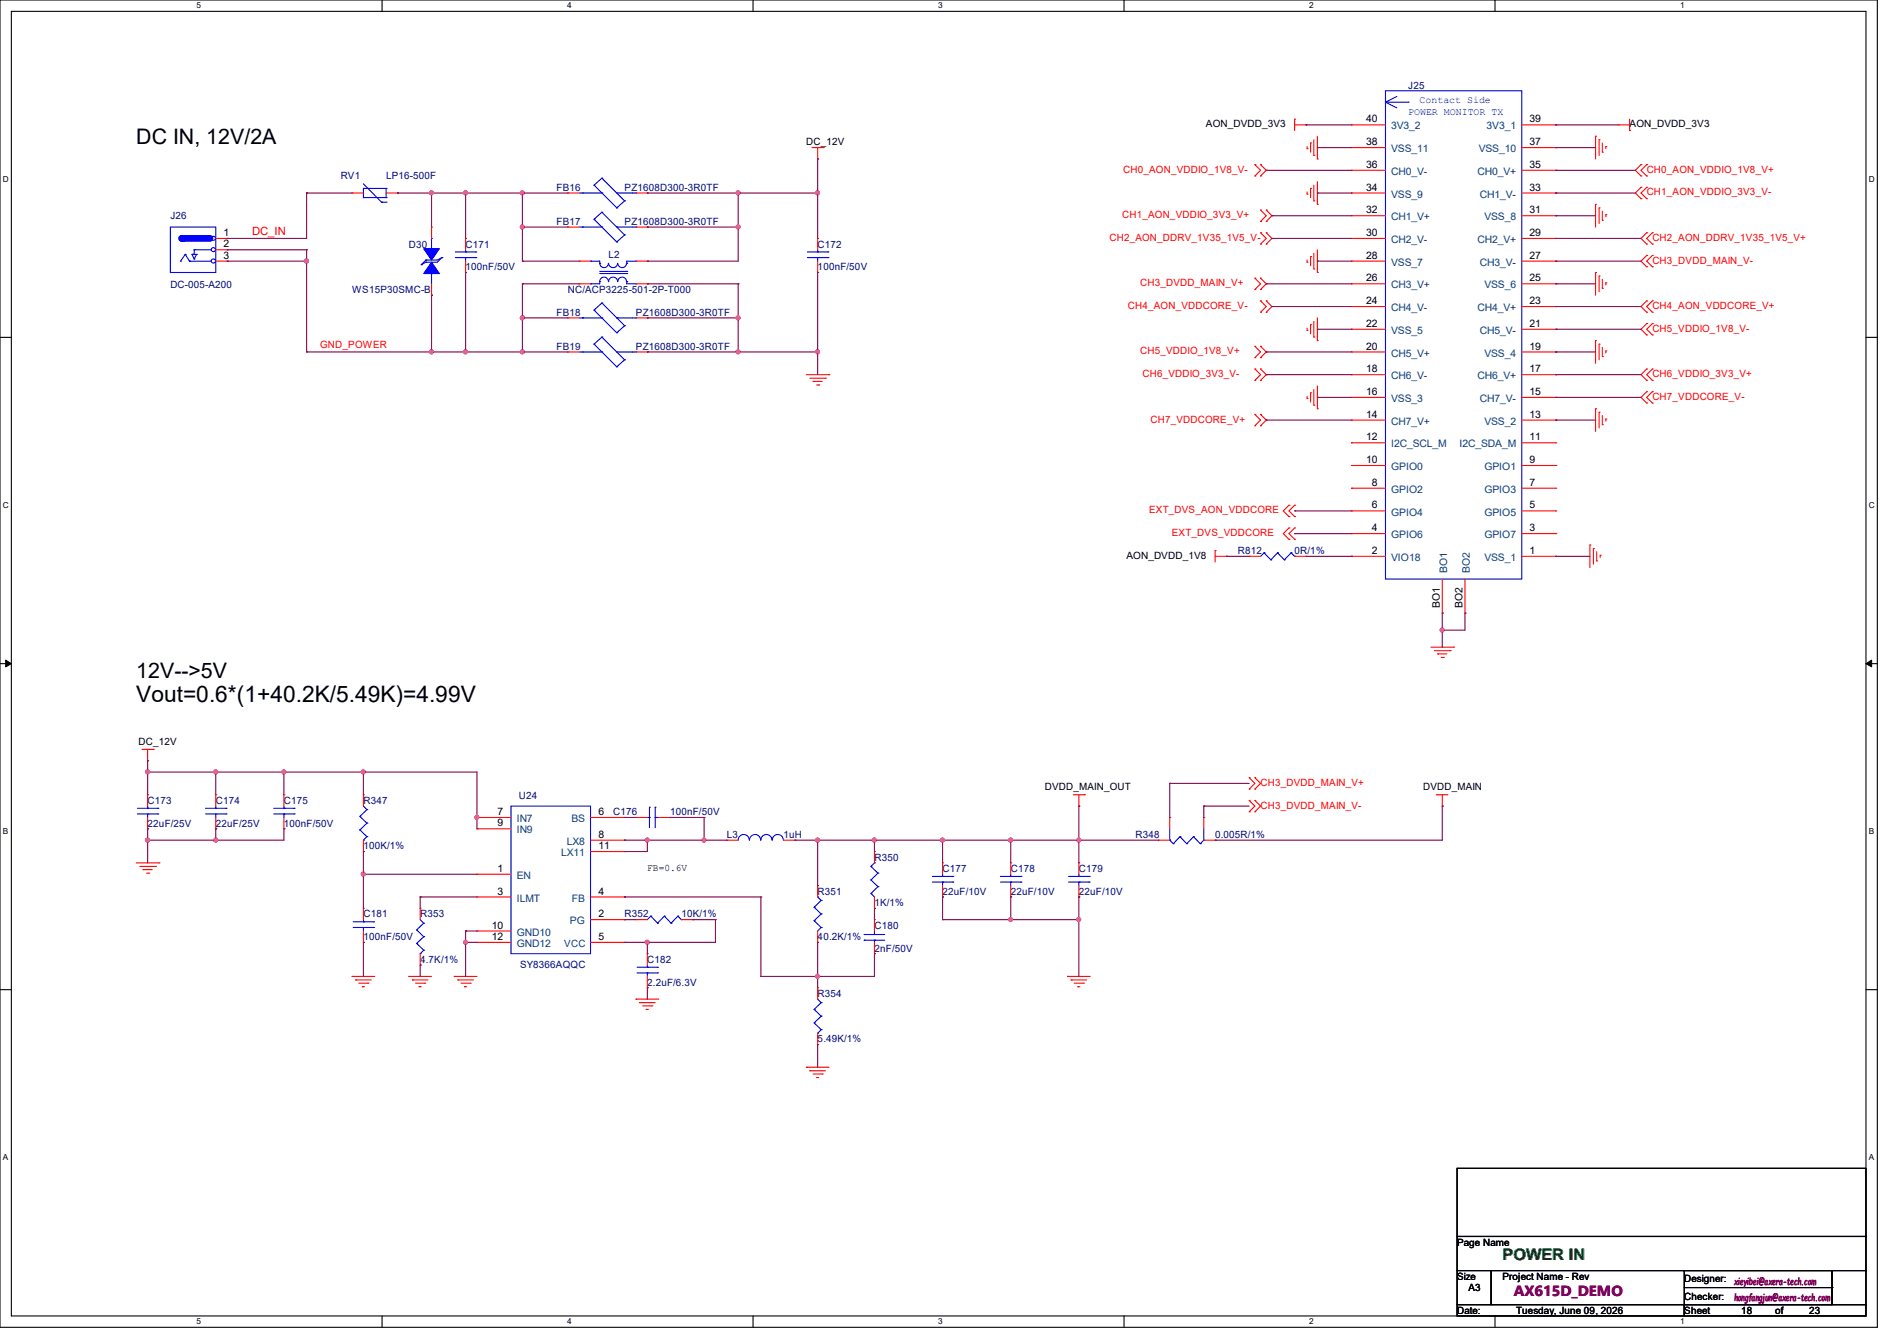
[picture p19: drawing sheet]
<svg xmlns="http://www.w3.org/2000/svg" width="297mm" height="210mm" viewBox="0 0 297 210" stroke-linecap="round" stroke-linejoin="round" font-family="sans-serif">
<defs><g id="words">
<text font-size="3.6" x="21.3" y="109.9">Vout=0.6*(1+40.2K/5.49K)=4.99V</text>
<g font-size="3.3">
<text x="21.3" y="22.6">DC IN, 12V/2A</text>
<text x="21.3" y="106.1">12V--&gt;5V</text>
</g>
<g font-size="2.5" fill="#008000">
<text x="235.2" y="197.3">POWER IIIN</text>
<text x="235.2" y="197.3">POWER N</text>
</g>
<text font-size="2.3" fill="#800080" x="237" y="203">AX615D_DEMO</text>
<text font-size="1.8" fill="#f00" x="39.5" y="36.8">DC_IN</text>
<g font-size="1.6" fill="#00f">
<text x="220.5" y="17.9">POWER MONITOR TX</text>
<text x="222.2" y="16.2">Contact Side</text>
</g>
<g font-size="1.6" fill="#000080">
<text x="220.5" y="13.9">J25</text>
<text x="53.3" y="28.1">RV1</text>
<text x="60.5" y="28.1">LP16-500F</text>
<text x="87.1" y="29.9">FB16</text>
<text x="97.8" y="29.9">PZ1608D300-3R0TF</text>
<text x="26.7" y="34.3">J26</text>
<text x="87.1" y="35.2">FB17</text>
<text x="97.8" y="35.2">PZ1608D300-3R0TF</text>
<text x="64" y="38.8">D30</text>
<text x="72.9" y="38.8">C171</text>
<text x="95.3" y="40.4">L2</text>
<text x="128" y="38.8">C172</text>
<text x="26.7" y="45.2">DC-005-A200</text>
<text x="55.1" y="45.9">WS15P30SMC-B</text>
<text x="72.9" y="42.3">100nF/50V</text>
<text x="88.9" y="45.9">NC/ACP3225-501-2P-T000</text>
<text x="128" y="42.3">100nF/50V</text>
<text x="87.1" y="49.4">FB18</text>
<text x="99.6" y="49.4">PZ1608D300-3R0TF</text>
<text x="87.1" y="54.8">FB19</text>
<text x="99.6" y="54.8">PZ1608D300-3R0TF</text>
<text x="193.8" y="86.8">R812</text>
<text x="202.7" y="86.8">0R/1%</text>
<text x="23.1" y="125.9">C173</text>
<text x="33.8" y="125.9">C174</text>
<text x="44.4" y="125.9">C175</text>
<text x="56.9" y="125.9">R347</text>
<text x="81.2" y="125.2">U24</text>
<text x="23.1" y="129.5">22uF/25V</text>
<text x="33.8" y="129.5">22uF/25V</text>
<text x="44.4" y="129.5">100nF/50V</text>
<text x="96" y="127.7">C176</text>
<text x="104.9" y="127.7">100nF/50V</text>
<text x="113.8" y="131.2">L3</text>
<text x="122.7" y="131.2">1uH</text>
<text x="177.8" y="131.2">R348</text>
<text x="190.2" y="131.2">0.005R/1%</text>
<text x="56.9" y="133">100K/1%</text>
<text x="136.9" y="134.8">R350</text>
<text x="147.6" y="136.6">C177</text>
<text x="158.2" y="136.6">C178</text>
<text x="168.9" y="136.6">C179</text>
<text x="56.9" y="143.7">C181</text>
<text x="65.8" y="143.7">R353</text>
<text x="97.8" y="143.7">R352</text>
<text x="106.7" y="143.7">10K/1%</text>
<text x="128" y="140.1">R351</text>
<text x="136.9" y="141.9">1K/1%</text>
<text x="147.6" y="140.1">22uF/10V</text>
<text x="158.2" y="140.1">22uF/10V</text>
<text x="168.9" y="140.1">22uF/10V</text>
<text x="56.9" y="147.2">100nF/50V</text>
<text x="128" y="147.2">40.2K/1%</text>
<text x="136.9" y="145.5">C180</text>
<text x="136.9" y="149">2nF/50V</text>
<text x="65.8" y="150.8">4.7K/1%</text>
<text x="81.4" y="151.5">SY8366AQQC</text>
<text x="101.3" y="150.8">C182</text>
<text x="101.3" y="154.3">2.2uF/6.3V</text>
<text x="128" y="156.1">R354</text>
<text x="128" y="163.2">5.49K/1%</text>
</g>
<g font-size="1.6">
<text x="126.2" y="22.8">DC_12V</text>
<text x="188.8" y="19.9">AON_DVDD_3V3</text>
<text x="213.9" y="19.2">40</text>
<text x="213.9" y="22.7">38</text>
<text x="239.5" y="19.2">39</text>
<text x="239.5" y="22.7">37</text>
<text x="255.1" y="19.9">AON_DVDD_3V3</text>
<text x="213.9" y="26.3">36</text>
<text x="213.9" y="29.8">34</text>
<text x="239.5" y="26.3">35</text>
<text x="239.5" y="29.8">33</text>
<text x="213.9" y="33.4">32</text>
<text x="239.5" y="33.4">31</text>
<text x="35" y="37">1</text>
<text x="35" y="38.7">2</text>
<text x="35" y="40.5">3</text>
<text x="213.9" y="37">30</text>
<text x="213.9" y="40.5">28</text>
<text x="239.5" y="37">29</text>
<text x="239.5" y="40.5">27</text>
<text x="213.9" y="44.1">26</text>
<text x="213.9" y="47.6">24</text>
<text x="239.5" y="44.1">25</text>
<text x="239.5" y="47.6">23</text>
<text x="213.9" y="51.2">22</text>
<text x="239.5" y="51.2">21</text>
<text x="213.9" y="54.7">20</text>
<text x="213.9" y="58.3">18</text>
<text x="239.5" y="54.7">19</text>
<text x="239.5" y="58.3">17</text>
<text x="213.9" y="61.8">16</text>
<text x="213.9" y="65.4">14</text>
<text x="239.5" y="61.8">15</text>
<text x="239.5" y="65.4">13</text>
<text x="213.9" y="69">12</text>
<text x="239.5" y="69">11</text>
<text x="213.9" y="72.5">10</text>
<text x="214.8" y="76.1">8</text>
<text x="239.5" y="72.5">9</text>
<text x="239.5" y="76.1">7</text>
<text x="214.8" y="79.6">6</text>
<text x="214.8" y="83.2">4</text>
<text x="239.5" y="79.6">5</text>
<text x="239.5" y="83.2">3</text>
<text x="176.4" y="87.5">AON_DVDD_1V8</text>
<text x="214.8" y="86.7">2</text>
<text x="239.5" y="86.7">1</text>
<text x="225.4" y="95.2" transform="rotate(-90 225.4 95.2)">BO1</text>
<text x="229" y="95.2" transform="rotate(-90 229 95.2)">BO2</text>
<text x="21.7" y="116.7">DC_12V</text>
<text x="163.6" y="123.8">DVDD_MAIN_OUT</text>
<text x="222.8" y="123.8">DVDD_MAIN</text>
<text x="77.9" y="127.6">7</text>
<text x="77.9" y="129.4">9</text>
<text x="93.7" y="127.6">6</text>
<text x="93.7" y="131.2">8</text>
<text x="77.9" y="136.5">1</text>
<text x="93.7" y="133">11</text>
<text x="101.3" y="136.4">FB=0.6V</text>
<text x="77.9" y="140.1">3</text>
<text x="93.7" y="140.1">4</text>
<text x="93.7" y="143.6">2</text>
<text x="77" y="145.4">10</text>
<text x="77" y="147.2">12</text>
<text x="93.7" y="147.2">5</text>
<text x="228.1" y="195.1">Page Name</text>
<text x="228.1" y="200.4">Size</text>
<text x="229.9" y="202.2">A3</text>
<text x="235.2" y="200.4">Project Name - Rev</text>
<text x="263.7" y="200.7">Designer:</text>
<text x="263.7" y="203.6">Checker:</text>
<text x="228.1" y="205.7">Date:</text>
<text x="237.4" y="205.7">Tuesday, June 09, 2026</text>
<text x="263.7" y="205.7">Sheet</text>
<text x="272.6" y="205.7">18</text>
<text x="277.9" y="205.7">of</text>
<text x="283.3" y="205.7">23</text>
</g>
<g font-size="1.6" fill="#004080">
<text x="217.8" y="20.3">3V3_2</text>
<text x="217.8" y="23.8">VSS_11</text>
<text x="231.5" y="23.8">VSS_10</text>
<text x="232.7" y="20.3">3V3_1</text>
<text x="217.8" y="27.4">CH0_V-</text>
<text x="231.3" y="27.4">CH0_V+</text>
<text x="217.8" y="30.9">VSS_9</text>
<text x="217.8" y="34.5">CH1_V+</text>
<text x="231.7" y="30.9">CH1_V-</text>
<text x="232.4" y="34.5">VSS_8</text>
<text x="217.8" y="38.1">CH2_V-</text>
<text x="217.8" y="41.6">VSS_7</text>
<text x="231.3" y="38.1">CH2_V+</text>
<text x="231.7" y="41.6">CH3_V-</text>
<text x="217.8" y="45.2">CH3_V+</text>
<text x="232.4" y="45.2">VSS_6</text>
<text x="217.8" y="48.7">CH4_V-</text>
<text x="217.8" y="52.3">VSS_5</text>
<text x="231.3" y="48.7">CH4_V+</text>
<text x="231.7" y="52.3">CH5_V-</text>
<text x="217.8" y="55.8">CH5_V+</text>
<text x="217.8" y="59.4">CH6_V-</text>
<text x="231.3" y="59.4">CH6_V+</text>
<text x="232.4" y="55.8">VSS_4</text>
<text x="217.8" y="62.9">VSS_3</text>
<text x="231.7" y="62.9">CH7_V-</text>
<text x="217.8" y="66.5">CH7_V+</text>
<text x="217.8" y="70.1">I2C_SCL_M</text>
<text x="228.5" y="70.1">I2C_SDA_M</text>
<text x="232.4" y="66.5">VSS_2</text>
<text x="217.8" y="73.6">GPIO0</text>
<text x="217.8" y="77.2">GPIO2</text>
<text x="232.4" y="73.6">GPIO1</text>
<text x="232.4" y="77.2">GPIO3</text>
<text x="217.8" y="80.7">GPIO4</text>
<text x="232.4" y="80.7">GPIO5</text>
<text x="217.8" y="84.3">GPIO6</text>
<text x="217.8" y="87.8">VIO18</text>
<text x="226.6" y="89.8" transform="rotate(-90 226.6 89.8)">BO1</text>
<text x="230.1" y="89.8" transform="rotate(-90 230.1 89.8)">BO2</text>
<text x="232.4" y="84.3">GPIO7</text>
<text x="232.4" y="87.8">VSS_1</text>
<text x="80.9" y="128.7">IN7</text>
<text x="80.9" y="130.5">IN9</text>
<text x="89.5" y="128.7">BS</text>
<text x="80.9" y="137.6">EN</text>
<text x="87.8" y="134.1">LX11</text>
<text x="88.7" y="132.3">LX8</text>
<text x="80.9" y="141.2">ILMT</text>
<text x="89.5" y="141.2">FB</text>
<text x="80.9" y="146.5">GND10</text>
<text x="80.9" y="148.3">GND12</text>
<text x="88.3" y="148.3">VCC</text>
<text x="89.2" y="144.7">PG</text>
</g>
<g font-size="1.6" fill="#f00">
<text x="175.9" y="27.1">CH0_AON_VDDIO_1V8_V-</text>
<text x="257.8" y="27.1">CH0_AON_VDDIO_1V8_V+</text>
<text x="175.7" y="34.2">CH1_AON_VDDIO_3V3_V+</text>
<text x="257.8" y="30.6">CH1_AON_VDDIO_3V3_V-</text>
<text x="173.7" y="37.7">CH2_AON_DDRV_1V35_1V5_V-</text>
<text x="258.7" y="37.7">CH2_AON_DDRV_1V35_1V5_V+</text>
<text x="258.7" y="41.3">CH3_DVDD_MAIN_V-</text>
<text x="178.5" y="44.8">CH3_DVDD_MAIN_V+</text>
<text x="176.6" y="48.4">CH4_AON_VDDCORE_V-</text>
<text x="258.7" y="48.4">CH4_AON_VDDCORE_V+</text>
<text x="258.7" y="51.9">CH5_VDDIO_1V8_V-</text>
<text x="50.1" y="54.6">GND_POWER</text>
<text x="178.5" y="55.5">CH5_VDDIO_1V8_V+</text>
<text x="178.9" y="59.1">CH6_VDDIO_3V3_V-</text>
<text x="258.7" y="59.1">CH6_VDDIO_3V3_V+</text>
<text x="258.7" y="62.6">CH7_VDDCORE_V-</text>
<text x="180.1" y="66.2">CH7_VDDCORE_V+</text>
<text x="179.9" y="80.4">EXT_DVS_AON_VDDCORE</text>
<text x="183.5" y="83.9">EXT_DVS_VDDCORE</text>
<text x="197.4" y="123.1">CH3_DVDD_MAIN_V+</text>
<text x="197.4" y="126.6">CH3_DVDD_MAIN_V-</text>
</g>
<g font-size="1.6" fill="#800080">
<text x="271.5" y="201.2">xieyibei@axera-tech.com</text>
<text x="271.5" y="203.7">hongfangjun@axera-tech.com</text>
</g>
<g font-size="1.3">
<text x="30.8" y="1.3">5</text>
<text x="88.8" y="1.3">4</text>
<text x="146.9" y="1.3">3</text>
<text x="205" y="1.3">2</text>
<text x="263.1" y="1.3">1</text>
<text x=".5" y="28.4">D</text>
<text x="292.6" y="28.4">D</text>
<text x=".5" y="79.5">C</text>
<text x="292.6" y="79.5">C</text>
<text x=".5" y="130.6">B</text>
<text x="292.6" y="130.6">B</text>
<text x=".5" y="181.7">A</text>
<text x="292.6" y="181.7">A</text>
<text x="30.8" y="207.4">5</text>
<text x="88.8" y="207.4">4</text>
<text x="146.9" y="207.4">3</text>
<text x="205" y="207.4">2</text>
<text x="263.1" y="207.4">1</text>
</g>
</g></defs>
<g fill="none" stroke="#000" stroke-width=".17">
<path d="M0 0h293.9v207.9h-293.9zM1.8 1.8h290.3v204.3h-290.3zM59.8 0v1.8M117.9 0v1.8M176 0v1.8M234.1 0v1.8M0 52.8h1.8M292.1 52.8h1.8M0 103.9h1.8M292.1 103.9h1.8M0 155h1.8M292.1 155h1.8"/>
<path d="M228.1 183h64v10.6h-64zM228.1 193.6h64v5.4h-64zM228.1 199h5.4v5.3h-5.4zM233.5 199h53.3v5.3h-53.3zM263.7 199h23.1v5.3h-23.1zM286.8 199h5.3v5.3h-5.3zM59.8 206.1v1.8M117.9 206.1v1.8M176 206.1v1.8M228.1 204.3h35.6v1.8h-35.6zM234.1 206.1v1.8M263.7 204.3h28.4v1.8h-28.4z"/>
<path d="M263.7 201.6h23.1M286.8 201.6h.1"/>
</g>
<path d="M.9 103.4l.9 .5-.9 .5zM292.1 103.9l.9-.5v1z" fill="#000"/>
<path d="M.9 103.4l.9 .5-.9 .5zM292.1 103.9l.9-.5v1z" fill="none" stroke="#000" stroke-width=".16"/>
<g fill="none" stroke="#f00" stroke-width=".17">
<path d="M202.7 18.7h.1M202.7 19.6h1.8M202.7 18.7v1.7M204.5 19.6h.1M253.4 19.6h.1M253.4 19.6h1.7M255.1 18.7v1.7M88.9 35.6h.1M88.9 35.6h1.8M99.6 35.6h1.7M101.3 35.6h.1M127.1 23.1h1.8"/>
<path d="M128 24.9h.1M128 23.1v1.8M128.9 23.1h.1M196.5 27.6h.1M196.5 25.8h.1M196.5 25.8l.9 .9-.9 .9M197.4 25.8h.1M197.4 27.6h.1M197.4 34.7h.1M197.4 32.9h.1M197.4 38.2h.1M197.4 36.4h.1"/>
<path d="M197.4 25.8l.8 .9-.8 .9M197.4 32.9l.8 .9-.8 .9M197.4 36.4l.8 .9-.8 .9M198.2 32.9h.1M198.2 34.7h.1M198.2 36.4h.1M198.2 38.2h.1M198.2 32.9l.9 .9-.9 .9M198.2 36.4l.9 .9-.9 .9M204.6 23.3h.1M204.6 30.4h.1M204.6 22.9v.4"/>
<path d="M204.6 30.1v.3M205.2 22.4h.1M205.2 29.5h.1M205.2 22.4v1.4M205.2 29.5v1.4M205.7 24.3h.1M205.7 31.5h.1M205.7 21.9v2.4M205.7 29v2.5M205.7 39.7v2.4M206.2 24.9h.1M206.2 32h.1"/>
<path d="M206.2 21.3v3.6M206.2 28.4v3.6M206.2 39.1v3.6M249.8 21.3h.1M249.8 32h.1M249.8 21.3v3.6M249.8 32v3.6M250.4 21.9h.1M250.4 32.6h.1M250.4 21.9v2.4M250.4 32.6v2.4M250.9 23.8h.1"/>
<path d="M250.9 34.5h.1M250.9 22.4v1.4M250.9 33.1v1.4M251.4 22.9h.1M251.4 33.6h.1M251.4 22.9v.4M251.4 33.6v.4M255.1 20.4h.1M256.9 27.6h.1M256.9 25.8h.1M256.9 31.1h.1M256.9 29.3h.1"/>
<path d="M256.9 25.8l-.9 .9 .9 .9M256.9 29.3l-.9 .9 .9 .9M257.8 25.8h.1M257.8 27.6h.1M257.8 29.3h.1M257.8 31.1h.1M257.8 38.2h.1M257.8 36.4h.1M257.8 25.8l-.9 .9 .9 .9M257.8 29.3l-.9 .9 .9 .9M257.8 36.4l-.9 .9 .9 .9M258.7 36.4h.1"/>
<path d="M258.7 38.2h.1M258.7 36.4l-.9 .9 .9 .9M88.9 49.8h.1M88.9 49.8h1.8M90.7 40.9h.1M90.7 44.4h.1M90.7 40.9h1.8M90.7 44.4h1.8M99.6 40.9h1.7M99.6 44.4h1.7M99.6 49.8h1.7M101.3 44.4h.1"/>
<path d="M101.3 40.9h.1M101.3 49.8h.1M126.2 58.7h3.6M126.8 59.2h2.4M127.3 59.7h.1M127.3 59.7h1.4M129.2 59.2h.1M129.8 58.7h.1M196.5 56h.1M196.5 54.2h.1M196.5 59.6h.1M196.5 57.8h.1"/>
<path d="M196.5 45.3h.1M196.5 43.6h.1M196.5 54.2l.9 .9-.9 .9M196.5 57.8l.9 .9-.9 .9M196.5 43.6l.9 .8-.9 .9M197.4 48.9h.1M197.4 47.1h.1M197.4 54.2h.1M197.4 56h.1M197.4 57.8h.1M197.4 59.6h.1M197.4 43.6h.1"/>
<path d="M197.4 45.3h.1M197.4 47.1l.8 .9-.8 .9M197.4 54.2l.8 .9-.8 .9M197.4 57.8l.8 .9-.8 .9M197.4 43.6l.8 .8-.8 .9M198.2 47.1h.1M198.2 48.9h.1M198.2 47.1l.9 .9-.9 .9M204.6 41.1h.1M204.6 51.7h.1M204.6 40.7v.4M204.6 51.4v.3"/>
<path d="M205.2 40.2h.1M205.2 50.8h.1M205.2 40.2v1.4M205.2 50.8v1.5M205.7 42.1h.1M205.7 52.8h.1M205.7 50.3v2.5M206.2 42.7h.1M206.2 53.3h.1M206.2 49.8v3.5M249.8 42.7h.1M249.8 53.3h.1"/>
<path d="M249.8 42.7v3.5M249.8 53.3v3.6M250.4 43.2h.1M250.4 53.9h.1M250.4 43.2v2.5M250.4 53.9v2.4M250.9 45.2h.1M250.9 55.8h.1M250.9 43.7v1.5M250.9 54.4v1.4M251.4 44.3h.1M251.4 54.9h.1"/>
<path d="M251.4 44.3v.3M251.4 54.9v.4M257.8 48.9h.1M257.8 47.1h.1M257.8 52.5h.1M257.8 50.7h.1M257.8 59.6h.1M257.8 57.8h.1M257.8 41.8h.1M257.8 40h.1M257.8 47.1l-.9 .9 .9 .9M257.8 50.7l-.9 .9 .9 .9"/>
<path d="M257.8 57.8l-.9 .9 .9 .9M257.8 40l-.9 .9 .9 .9M258.7 47.1h.1M258.7 48.9h.1M258.7 50.7h.1M258.7 52.5h.1M258.7 57.8h.1M258.7 59.6h.1M258.7 40h.1M258.7 41.8h.1M258.7 47.1l-.9 .9 .9 .9M258.7 50.7l-.9 .9 .9 .9"/>
<path d="M258.7 57.8l-.9 .9 .9 .9M258.7 40l-.9 .9 .9 .9M127.8 60.3h.4M128.2 60.3h.1M196.5 66.7h.1M196.5 64.9h.1M196.5 64.9l.9 .9-.9 .9M197.4 64.9h.1M197.4 66.7h.1M197.4 64.9l.8 .9-.8 .9M201.8 79.1h.1M201.8 79.1l-.9 .9 .9 .9"/>
<path d="M202.7 79.1h.1M202.7 79.1l-.9 .9 .9 .9M204.6 62.4h.1M204.6 62.1v.3M205.2 61.5h.1M205.2 61.5v1.4M205.7 63.5h.1M205.7 61v2.5M206.2 64h.1M206.2 60.5v3.5M249.8 64h.1M249.8 64v3.6"/>
<path d="M250.4 64.6h.1M250.4 64.6v2.4M250.9 66.5h.1M250.9 65.1v1.4M251.4 65.6h.1M251.4 65.6v.4M257.8 63.1h.1M257.8 61.3h.1M257.8 61.3l-.9 .9 .9 .9M258.7 61.3h.1M258.7 63.1h.1M258.7 61.3l-.9 .9 .9 .9"/>
<path d="M190.2 86.2h.1M190.2 87.1h1.8M190.2 86.2v1.8M192 87.1h.1M195.6 87.1h.1M195.6 87.1h1.8M201.8 82.7h.1M201.8 84.5h.1M201.8 80.9h.1M201.8 82.7l-.9 .9 .9 .9M202.7 82.7h.1M202.7 84.5h.1"/>
<path d="M202.7 80.9h.1M202.7 87.1h1.8M202.7 82.7l-.9 .9 .9 .9M204.5 87.1h.1M248.9 85.3h.1M248.9 85.3v3.6M249.5 85.9h.1M249.5 85.9v2.4M250 87.8h.1M250 86.4v1.4M250.5 87h.1M250.5 87v.3"/>
<path d="M22.2 117.3h1.8M23.1 119.1h.1M23.1 117.3v1.8M24 117.3h.1M224 101.3h3.6M224.6 101.9h2.4M225.1 102.4h.1M225.1 102.4h1.4M225.6 103h.4M226 103h.1M227 101.9h.1M227.6 101.3h.1"/>
<path d="M21.3 135.1h3.6M21.9 135.7h2.4M22.4 136.2h.1M22.4 136.2h1.4M22.9 136.7h.4M23.3 136.7h.1M24.3 135.7h.1M24.9 135.1h.1M99.6 128h.1M99.6 128h1.7M103.1 128h1.8M104.9 128h.1"/>
<path d="M147.6 135.1h.1M147.6 135.1v1.8M147.6 138.7v1.8M158.2 135.1h.1M158.2 135.1v1.8M158.2 138.7v1.8M168 124.5h1.8M168.9 126.2h.1M168.9 135.1h.1M168.9 124.5v1.7M168.9 135.1v1.8M168.9 138.7v1.8"/>
<path d="M169.8 124.5h.1M195.6 127.1h.1M195.6 125.3h.1M195.6 123.6h.1M195.6 121.8h.1M195.6 121.8l.9 .9-.9 .9M195.6 125.3l.9 .9-.9 .9M196.5 127.1h.1M196.5 125.3h.1M196.5 123.6h.1M196.5 121.8h.1M196.5 121.8l.9 .9-.9 .9"/>
<path d="M196.5 125.3l.9 .9-.9 .9M224.9 124.5h.1M224.9 124.5h1.8M225.8 126.2h.1M225.8 124.5v1.7M55.1 152.9h.1M55.1 152.9h3.6M55.7 153.5h.1M55.7 153.5h2.4M56.2 154h1.4M56.7 154.5h.1M56.7 154.5h.4"/>
<path d="M56.9 142.2h.1M56.9 147.6h.1M56.9 142.2v1.8M56.9 145.8v1.8M57.6 154h.1M64 152.9h.1M64 152.9h3.6M64.6 153.5h.1M64.6 153.5h2.4M65.1 154h1.4M65.6 154.5h.1M65.6 154.5h.4"/>
<path d="M65.8 142.2h.1M65.8 151.1h.1M65.8 142.2v1.8M65.8 149.4v1.7M66.5 154h.1M71.1 152.9h.1M71.1 152.9h3.6M71.7 153.5h.1M71.7 153.5h2.4M72.2 154h1.4M72.7 154.5h.1M72.7 154.5h.4"/>
<path d="M73.6 154h.1M99.6 156.5h.1M99.6 144h.1M99.6 156.5h3.5M99.6 144h1.7M100.1 157h.1M100.1 157h2.5M100.6 157.5h1.5M101.2 158.1h.1M101.2 158.1h.3M102.1 157.5h.1M106.7 144h1.8"/>
<path d="M108.5 144h.1M128 154.7h.1M128 154.7v1.8M136.9 149.4h.1M136.9 144h.1M136.9 144v1.8M136.9 147.6v1.8M147.6 140.5h.1M158.2 140.5h.1M167.1 152.9h.1M167.1 152.9h3.6M167.7 153.5h.1"/>
<path d="M167.7 153.5h2.4M168.2 154h1.4M168.7 154.5h.1M168.7 154.5h.4M168.9 140.5h.1M169.6 154h.1M126.2 167.1h.1M126.2 167.1h3.6M126.8 167.7h.1M126.8 167.7h2.4M127.3 168.2h1.4M127.8 168.7h.1"/>
<path d="M127.8 168.7h.4M128 163.6h.1M128 161.8v1.8M128.7 168.2h.1"/>
</g>
<g fill="none" stroke="#00f" stroke-width=".17">
<path d="M26.7 35.6h7.1v7.1h-7.1zM90.7 35.6h3.5M91.2 35.6h.1M93 34.3h.1M93 34.3l3.6 3.6M94.2 33.2h.1M94.2 35.6h.1M94.2 33.2l-1.2 1.1M94.2 33.2l3.6 3.6M96.6 35.6h.1M96.6 37.9h.1M96.6 35.6h3"/>
<path d="M97.8 36.8h.1M97.8 36.8l-1.2 1.1M99.6 35.6h.1M90.7 49.8h3.5M91.2 49.8h.1M92.5 40.9h.1M92.5 44.4h.1M92.5 40.9h1.4v.3M93 48.6h.1M93 48.6l3.6 3.5M93.9 41.2h.1M93.9 44.1h.1"/>
<path d="M93.9 41.2a.68 .68 0 0 0 .7 .7 .68 .68 0 0 0 .6-.7M93.9 44.1v.3h-1.4M93.9 42.8h4.2M93.9 42.5h4.2M94.2 47.5h.1M94.2 49.8h.1M94.2 47.5l-1.2 1.1M94.2 47.5l3.6 3.5M95.2 44.1a.68 .68 0 0 0-.6-.7 .68 .68 0 0 0-.7 .7M95.3 41.2a.7 .7 0 0 0 .7 .7 .7 .7 0 0 0 .7-.7M96.6 49.8h.1M96.6 52.1h.1"/>
<path d="M96.6 49.8h3M96.7 44.1a.7 .7 0 0 0-.7-.7 .7 .7 0 0 0-.7 .7M96.7 41.2a.68 .68 0 0 0 .7 .7 .68 .68 0 0 0 .7-.7M97.8 51h.1M97.8 51l-1.2 1.1M98.1 44.1a.68 .68 0 0 0-.7-.7 .68 .68 0 0 0-.7 .7M98.1 44.1h.1M98.1 41.2h.1M98.1 42.8h.1M98.1 42.5h.1M98.1 44.1v.3h1.5M99.6 44.4h.1"/>
<path d="M99.6 40.9h.1M99.6 49.8h.1M99.6 40.9h-1.5v.3M197.9 86.6h.1M197.9 86.6l-.5 .5M197.9 86.6l1.1 1.1M199 87.7h.1M200 86.6h.1M200 86.6l-1 1.1M200 86.6l1.1 1.1M201.1 87.7h.1M202.1 86.6h.1"/>
<path d="M202.1 86.6l-1 1.1M202.1 86.6l.6 .5M202.7 87.1h.1M101.3 128h.4M101.7 128h.1M101.7 126.4h.1M101.7 126.4v3.2M102.6 126.4h.1M102.6 128h.1M102.6 128h.5M102.6 126.4v3.2M146 138.1h3.2"/>
<path d="M146 137.2h3.2M147.6 137.2h.1M147.6 138.1h.1M147.6 136.9v.3M147.6 138.1v.6M149.2 138.1h.1M149.2 137.2h.1M156.6 138.1h3.3M156.6 137.2h3.3M158.2 137.2h.1M158.2 138.1h.1M158.2 136.9v.3"/>
<path d="M158.2 138.1v.6M159.9 138.1h.1M159.9 137.2h.1M167.3 138.1h3.2M167.3 137.2h3.2M168.9 137.2h.1M168.9 138.1h.1M168.9 136.9v.3M168.9 138.1v.6M170.5 138.1h.1M170.5 137.2h.1M55.3 145.2h3.2"/>
<path d="M55.3 144.4h3.2M56.9 144.4h.1M56.9 145.2h.1M56.9 144v.4M56.9 145.2v.6M58.5 145.2h.1M58.5 144.4h.1M65.2 145.6h.1M65.2 147.7h.1M65.2 145.6l1.1 1.1M65.2 147.7l1.1 1.1M65.8 149.4h.1"/>
<path d="M65.8 144l.5 .6M66.3 144.6h.1M66.3 146.7h.1M66.3 148.8h.1M66.3 144.6l-1.1 1M66.3 146.7l-1.1 1M66.3 148.8l-.5 .6M101.9 143.5h.1M101.9 143.5l-.6 .5M101.9 143.5l1.1 1.1M103 144.6h.1M104 143.5h.1"/>
<path d="M104 143.5l-1 1.1M104 143.5l1.1 1.1M105.1 144.6h.1M106.1 143.5h.1M106.1 143.5l-1 1.1M106.1 143.5l.6 .5M106.7 144h.1M127.5 158.1h.1M127.5 158.1l1.1 1M128 156.5l.6 .5M128.6 157h.1M128.6 159.1h.1"/>
<path d="M128.6 157l-1.1 1.1M128.6 159.1l-1.1 1.1M135.3 146.3h.1M135.3 147.2h.1M135.3 146.3h3.2M135.3 147.2h3.2M136.9 147.2h.1M136.9 146.3h.1M136.9 145.8v.5M136.9 147.2v.4M127.5 160.2h.1M127.5 160.2l1.1 1"/>
<path d="M128 161.8h.1M128.6 161.2h.1M128.6 161.2l-.6 .6"/>
</g>
<path d="M28.4 37.3h4.5" fill="none" stroke="#00f" stroke-width="1.1"/>
<circle cx="28.4" cy="37.3" r=".53" fill="#00f"/>
<g fill="none" stroke="#00f" stroke-width=".17">
<path d="M216.9 14.2h21.4v76.5h-21.4zM216.9 16h.1M216.9 16h3.6M216.9 16l1.8 .9M218.7 15.1l-1.8 .9M220.5 16h.1M29 39.8h.1M29 39.8l.7 1.1M29 39.8l-.7 1.1M30.1 39.8h.1M30.1 39.8l.3 .8M30.1 39.8h.7"/>
<path d="M30.4 39.1h.1M30.4 39.8h.1M30.4 39.1h2.7M30.4 39.1v.7M30.8 39.8h.1M30.8 39.8l-.4 .8M67.6 37.3h.1M67.6 37.3v1.8M28.3 40.9h.1M29.7 40.9h.1M29.7 40.9h3.4M30.4 40.6h.1"/>
<path d="M66 41.4h.1M66.7 40.7h.1M66.7 41.1h.1M66.7 40.7l-.7 .7M66.7 41.1l-.7 .3M67.6 42.7h.1M67.6 42.7v1.7M69.2 40.3h.1M69.2 40.3l-.7 .4h-1.8M69.2 40.3l-.7 .8h-1.8M90.7 55.1h3.5M91.2 55.1h.1"/>
<path d="M93 53.9h.1M93 53.9l3.6 3.5M94.2 52.8h.1M94.2 55.1h.1M94.2 52.8l-1.2 1.1M94.2 52.8l3.6 3.5M96.6 55.1h.1M96.6 57.4h.1M96.6 55.1h3M97.8 56.3h.1M97.8 56.3l-1.2 1.1M99.6 55.1h.1"/>
<path d="M56.3 127.8h.1M56.3 130h.1M56.3 127.8l1.1 1.1M56.3 130l1.1 1M56.9 131.6h.1M56.9 126.2l.5 .6M57.4 126.8h.1M57.4 128.9h.1M57.4 131h.1M57.4 126.8l-1.1 1M57.4 128.9l-1.1 1.1M57.4 131l-.5 .6"/>
<path d="M115.6 131.6a.87 .87 0 0 1 .8-.9 .87 .87 0 0 1 .9 .9M117.3 131.6a.87 .87 0 0 1 .9-.9 .87 .87 0 0 1 .9 .9M119.1 131.6a.87 .87 0 0 1 .9-.9 .87 .87 0 0 1 .9 .9M120.9 131.6a.87 .87 0 0 1 .9-.9 .87 .87 0 0 1 .8 .9M136.4 139.9h.1M136.4 137.8h.1M136.4 135.7h.1M136.4 139.9l.5 .6M136.4 137.8l1.1 1.1M136.4 135.7l1.1 1M136.9 135.1h.1M136.9 135.1l-.5 .6"/>
<path d="M137.5 138.9h.1M137.5 136.7h.1M137.5 138.9l-1.1 1M137.5 136.7l-1.1 1.1"/>
<circle cx="33.4" cy="37.3" r=".33"/>
<circle cx="33.4" cy="39.1" r=".33"/>
<circle cx="33.4" cy="40.9" r=".33"/>
</g>
<g fill="none" stroke="#f00" stroke-width=".17">
<path d="M211.6 19.6h.1M211.6 19.6h5.3M238.3 19.6h5.3M243.6 19.6h.1M33.8 37.3h1.8M33.8 39.1h1.8M35.6 37.3h.1M35.6 39.1h.1M211.6 23.1h.1M211.6 26.7h.1M211.6 30.2h.1M211.6 33.8h.1"/>
<path d="M211.6 37.3h.1M211.6 37.3h5.3M211.6 23.1h5.3M211.6 26.7h5.3M211.6 30.2h5.3M211.6 33.8h5.3M238.3 37.3h5.3M238.3 23.1h5.3M238.3 26.7h5.3M238.3 30.2h5.3M238.3 33.8h5.3M243.6 23.1h.1"/>
<path d="M243.6 26.7h.1M243.6 30.2h.1M243.6 33.8h.1M243.6 37.3h.1M33.8 40.9h1.8M35.6 40.9h.1M88.9 55.1h.1M88.9 55.1h1.8M99.6 55.1h1.7M101.3 55.1h.1M211.6 40.9h.1M211.6 44.4h.1"/>
<path d="M211.6 48h.1M211.6 51.6h.1M211.6 55.1h.1M211.6 58.7h.1M211.6 40.9h5.3M211.6 55.1h5.3M211.6 44.4h5.3M211.6 48h5.3M211.6 51.6h5.3M211.6 58.7h5.3M238.3 40.9h5.3M238.3 55.1h5.3"/>
<path d="M238.3 44.4h5.3M238.3 48h5.3M238.3 51.6h5.3M238.3 58.7h5.3M243.6 40.9h.1M243.6 44.4h.1M243.6 48h.1M243.6 51.6h.1M243.6 55.1h.1M243.6 58.7h.1M211.6 62.2h.1M211.6 65.8h.1"/>
<path d="M211.6 69.3h.1M211.6 72.9h.1M211.6 76.5h.1M211.6 62.2h5.3M211.6 65.8h5.3M211.6 69.3h5.3M211.6 72.9h5.3M211.6 76.5h5.3M238.3 62.2h5.3M238.3 65.8h5.3M238.3 69.3h5.3M238.3 72.9h5.3"/>
<path d="M238.3 76.5h5.3M243.6 62.2h.1M243.6 65.8h.1M243.6 69.3h.1M243.6 72.9h.1M243.6 76.5h.1M211.6 80h.1M211.6 83.6h.1M211.6 87.1h.1M211.6 80h5.3M211.6 83.6h5.3M211.6 87.1h5.3"/>
<path d="M225.8 96h.1M225.8 90.7v5.3M229.4 96h.1M229.4 90.7v5.3M238.3 80h5.3M238.3 83.6h5.3M238.3 87.1h5.3M243.6 80h.1M243.6 83.6h.1M243.6 87.1h.1M56.9 124.5h.1M56.9 133.3h.1"/>
<path d="M56.9 124.5v1.7M56.9 131.6v1.7M113.8 131.6h.1M113.8 131.6h1.8M122.7 131.6h1.8M124.5 131.6h.1M136.9 133.3h.1M136.9 133.3v1.8M136.9 142.2h.1M136.9 140.5v1.7"/>
</g>
<path d="M67.6 41.1l1.2 1.7h-2.5z" fill-rule="evenodd" fill="#00f"/>
<path d="M67.6 41.1l1.2 1.7h-2.5z" fill="none" stroke="#00f" stroke-width=".17"/>
<path d="M66.3 38.9h2.5l-1.2 1.8z" fill-rule="evenodd" fill="#00f"/>
<g fill="none" stroke="#00f" stroke-width=".17">
<path d="M56.9 29.5h.1M56.9 30.9h.1M56.9 29.5v1.4M56.9 29.5h3.6M56.9 30.9h3.6M56.9 28.8l2.8 2.9M59.7 31.7h.1M59.7 31.7h.8M60.5 29.5h.1M60.5 30.9h.1M60.5 31.7h.1M60.5 29.5v1.4"/>
<path d="M66.3 38.9h2.5l-1.2 1.8zM71.3 39.5h3.2M72.9 39.5h.1M72.9 39.1v.4M74.5 39.5h.1M90.7 30.2h3.5M91.2 30.2h.1M93 29h.1M93 29l3.6 3.6M94.2 27.9h.1M94.2 30.2h.1M94.2 27.9l-1.2 1.1"/>
<path d="M94.2 27.9l3.6 3.6M96.6 30.2h.1M96.6 32.6h.1M96.6 30.2h3M97.8 31.5h.1M97.8 31.5l-1.2 1.1M99.6 30.2h.1M126.4 39.5h3.2M128 39.5h.1M128 39.1v.4M129.6 39.5h.1M71.3 40.3h3.2"/>
<path d="M72.9 40.3h.1M72.9 40.3v.6M74.5 40.3h.1M126.4 40.3h3.2M128 40.3h.1M128 40.3v.6M129.6 40.3h.1M21.5 127.5h3.2M21.5 126.6h3.2M23.1 126.6h.1M23.1 127.5h.1M23.1 126.2v.4"/>
<path d="M23.1 127.5v.5M24.7 127.5h.1M24.7 126.6h.1M32.2 127.5h3.2M32.2 126.6h3.2M33.8 126.6h.1M33.8 127.5h.1M33.8 126.2v.4M33.8 127.5v.5M35.4 127.5h.1M35.4 126.6h.1M42.8 127.5h3.3"/>
<path d="M42.8 126.6h3.3M44.4 126.6h.1M44.4 127.5h.1M44.4 126.2v.4M44.4 127.5v.5M46.1 127.5h.1M46.1 126.6h.1M80 126.2h12.5v23.2h-12.5zM183.1 131.6h.1M183.1 131.6l.6 .5M183.1 129.8v1.8M183.7 132.1h.1"/>
<path d="M184.7 131h.1M184.7 131l1.1 1.1M184.7 131l-1 1.1M185.8 132.1h.1M186.9 131h.1M186.9 131l1 1.1M186.9 131l-1.1 1.1M187.9 132.1h.1M188.5 131.6h.1M188.5 131.6l-.6 .5M188.5 129.8v1.8M99.7 152.4h3.3"/>
<path d="M99.7 151.5h3.3M101.3 151.5h.1M101.3 152.4h.1M101.3 151.1v.4M101.3 152.4v.5M103 152.4h.1M103 151.5h.1M127.5 144.2h.1M127.5 142.1h.1M127.5 144.2l1.1 1M127.5 142.1l1.1 1M128 140.5h.1"/>
<path d="M128 140.5l.6 .5M128.6 145.2h.1M128.6 143.1h.1M128.6 141h.1M128.6 145.2l-.6 .6M128.6 143.1l-1.1 1.1M128.6 141l-1.1 1.1"/>
</g>
<g fill="none" stroke="#f00" stroke-width=".17">
<path d="M55.1 30.2h.1M55.1 30.2h1.8M60.5 30.2h1.7M62.2 30.2h.1M67.6 35.6h.1M67.6 35.6v1.7M72.9 37.3h.1M72.9 37.3v1.8M88.9 30.2h.1M88.9 30.2h1.8M99.6 30.2h1.7M101.3 30.2h.1"/>
<path d="M128 37.3h.1M128 37.3v1.8M67.6 46.2h.1M67.6 44.4v1.8M72.9 42.7h.1M72.9 40.9v1.8M128 42.7h.1M128 40.9v1.8M23.1 124.5h.1M23.1 129.8h.1M23.1 124.5v1.7M23.1 128v1.8"/>
<path d="M33.8 124.5h.1M33.8 129.8h.1M33.8 124.5v1.7M33.8 128v1.8M44.4 124.5h.1M44.4 129.8h.1M44.4 124.5v1.7M44.4 128v1.8M74.7 136.9h.1M74.7 128h.1M74.7 129.8h.1M74.7 136.9h5.3"/>
<path d="M74.7 128h5.3M74.7 129.8h5.3M92.5 131.6h5.3M92.5 128h5.3M92.5 133.3h5.3M97.8 128h.1M97.8 131.6h.1M97.8 133.3h.1M128 138.7h.1M128 138.7v1.8M181.4 131.6h.1M181.4 131.6h1.7"/>
<path d="M183.1 128h.1M183.1 128v1.8M188.5 128h.1M188.5 131.6h1.7M188.5 128v1.8M190.2 131.6h.1M74.7 140.5h.1M74.7 145.8h.1M74.7 147.6h.1M74.7 140.5h5.3M74.7 147.6h5.3M74.7 145.8h5.3"/>
<path d="M92.5 140.5h5.3M92.5 144h5.3M92.5 147.6h5.3M97.8 140.5h.1M97.8 144h.1M97.8 147.6h.1M101.3 149.4h.1M101.3 154.7h.1M101.3 149.4v1.7M101.3 152.9v1.8M128 147.6h.1M128 145.8v1.8"/>
</g>
<path d="M128 24.9h.1M128 24.9v5.3" fill="none" stroke="#800040" stroke-width=".17"/>
<circle cx="128" cy="30.2" r=".32" fill="#f0f"/>
<circle cx="128" cy="30.2" r=".32" fill="none" stroke="#f0f" stroke-width=".17"/>
<path d="M48 30.2h.1M48 30.2h7.1M48 30.2v7.1M62.2 30.2h.1M62.2 30.2h10.7M67.6 30.2h.1M67.6 30.2v5.4" fill="none" stroke="#800040" stroke-width=".17"/>
<circle cx="67.5" cy="30.2" r=".32" fill="#f0f"/>
<circle cx="67.5" cy="30.2" r=".32" fill="none" stroke="#f0f" stroke-width=".17"/>
<path d="M72.9 30.2h.1M72.9 30.2h8.9" fill="none" stroke="#800040" stroke-width=".17"/>
<circle cx="81.8" cy="30.2" r=".32" fill="#f0f"/>
<circle cx="81.8" cy="30.2" r=".32" fill="none" stroke="#f0f" stroke-width=".17"/>
<circle cx="72.9" cy="30.2" r=".32" fill="#f0f"/>
<circle cx="72.9" cy="30.2" r=".32" fill="none" stroke="#f0f" stroke-width=".17"/>
<path d="M72.9 30.2h.1M72.9 30.2v7.1M81.8 30.2h.1M81.8 30.2v5.4M81.8 30.2h7.1M101.3 30.2h.1M101.3 30.2h14.3" fill="none" stroke="#800040" stroke-width=".17"/>
<circle cx="115.5" cy="30.2" r=".32" fill="#f0f"/>
<circle cx="115.5" cy="30.2" r=".32" fill="none" stroke="#f0f" stroke-width=".17"/>
<path d="M81.8 35.6h.1M81.8 35.6v5.3M115.6 30.2h.1M115.6 30.2h12.4M115.6 30.2v5.4M128 30.2h.1M128 30.2v7.1" fill="none" stroke="#800040" stroke-width=".17"/>
<circle cx="81.8" cy="35.5" r=".32" fill="#f0f"/>
<circle cx="81.8" cy="35.5" r=".32" fill="none" stroke="#f0f" stroke-width=".17"/>
<path d="M81.8 35.6h.1M81.8 35.6h7.1M101.3 35.6h.1M101.3 35.6h14.3" fill="none" stroke="#800040" stroke-width=".17"/>
<circle cx="115.5" cy="35.5" r=".32" fill="#f0f"/>
<circle cx="115.5" cy="35.5" r=".32" fill="none" stroke="#f0f" stroke-width=".17"/>
<path d="M35.6 37.3h.1M35.6 39.1h.1M35.6 37.3h12.4M35.6 39.1h12.4M48 39.1h.1M48 39.1v16M115.6 35.6h.1M115.6 35.6v5.3M35.6 40.9h.1M35.6 40.9h12.4M48 40.9h.1" fill="none" stroke="#800040" stroke-width=".17"/>
<circle cx="48" cy="40.9" r=".32" fill="#f0f"/>
<circle cx="48" cy="40.9" r=".32" fill="none" stroke="#f0f" stroke-width=".17"/>
<path d="M72.9 42.7h.1M72.9 42.7v12.4M81.8 40.9h.1M81.8 40.9h8.9M101.3 40.9h.1M101.3 40.9h14.3" fill="none" stroke="#800040" stroke-width=".17"/>
<circle cx="72.9" cy="55.1" r=".32" fill="#f0f"/>
<circle cx="72.9" cy="55.1" r=".32" fill="none" stroke="#f0f" stroke-width=".17"/>
<path d="M128 42.7h.1M128 42.7v12.4" fill="none" stroke="#800040" stroke-width=".17"/>
<circle cx="128" cy="55.1" r=".32" fill="#f0f"/>
<circle cx="128" cy="55.1" r=".32" fill="none" stroke="#f0f" stroke-width=".17"/>
<path d="M67.6 46.2h.1M67.6 46.2v8.9M81.8 44.4h.1M81.8 44.4v5.4M81.8 44.4h8.9M101.3 44.4h.1M101.3 44.4h14.3M115.6 44.4h.1M115.6 44.4v5.4" fill="none" stroke="#800040" stroke-width=".17"/>
<circle cx="67.5" cy="55.1" r=".32" fill="#f0f"/>
<circle cx="67.5" cy="55.1" r=".32" fill="none" stroke="#f0f" stroke-width=".17"/>
<path d="M81.8 49.8h.1M81.8 49.8v5.3" fill="none" stroke="#800040" stroke-width=".17"/>
<circle cx="81.8" cy="55.1" r=".32" fill="#f0f"/>
<circle cx="81.8" cy="55.1" r=".32" fill="none" stroke="#f0f" stroke-width=".17"/>
<circle cx="81.8" cy="49.8" r=".32" fill="#f0f"/>
<circle cx="81.8" cy="49.8" r=".32" fill="none" stroke="#f0f" stroke-width=".17"/>
<path d="M81.8 49.8h.1M81.8 49.8h7.1M101.3 49.8h.1M101.3 49.8h14.3M115.6 49.8h.1M115.6 49.8v5.3" fill="none" stroke="#800040" stroke-width=".17"/>
<circle cx="115.5" cy="55.1" r=".32" fill="#f0f"/>
<circle cx="115.5" cy="55.1" r=".32" fill="none" stroke="#f0f" stroke-width=".17"/>
<circle cx="115.5" cy="49.8" r=".32" fill="#f0f"/>
<circle cx="115.5" cy="49.8" r=".32" fill="none" stroke="#f0f" stroke-width=".17"/>
<g fill="none" stroke="#800040" stroke-width=".17">
<path d="M48 55.1h.1M48 55.1h40.9M67.6 55.1h.1M72.9 55.1h.1M81.8 55.1h.1M101.3 55.1h.1M101.3 55.1h26.7M115.6 55.1h.1M128 55.1h.1M128 55.1v3.6M23.1 119.1h.1M23.1 119.1v1.8"/>
<path d="M23.1 120.9h.1M23.1 120.9h10.7"/>
</g>
<circle cx="23.1" cy="120.9" r=".32" fill="#f0f"/>
<circle cx="23.1" cy="120.9" r=".32" fill="none" stroke="#f0f" stroke-width=".17"/>
<path d="M33.8 120.9h.1M33.8 120.9h10.6" fill="none" stroke="#800040" stroke-width=".17"/>
<circle cx="44.4" cy="120.9" r=".32" fill="#f0f"/>
<circle cx="44.4" cy="120.9" r=".32" fill="none" stroke="#f0f" stroke-width=".17"/>
<circle cx="33.8" cy="120.9" r=".32" fill="#f0f"/>
<circle cx="33.8" cy="120.9" r=".32" fill="none" stroke="#f0f" stroke-width=".17"/>
<path d="M44.4 120.9h.1M44.4 120.9v3.6M44.4 120.9h12.5" fill="none" stroke="#800040" stroke-width=".17"/>
<circle cx="56.9" cy="120.9" r=".32" fill="#f0f"/>
<circle cx="56.9" cy="120.9" r=".32" fill="none" stroke="#f0f" stroke-width=".17"/>
<path d="M74.7 128h.1M74.7 128v1.8M97.8 128h.1M97.8 128h1.8M104.9 128h.1M104.9 128h5.3M110.2 128h.1M110.2 128v3.6" fill="none" stroke="#800040" stroke-width=".17"/>
<circle cx="110.2" cy="131.6" r=".32" fill="#f0f"/>
<circle cx="110.2" cy="131.6" r=".32" fill="none" stroke="#f0f" stroke-width=".17"/>
<path d="M168.9 126.2h.1M168.9 126.2v5.4" fill="none" stroke="#800040" stroke-width=".17"/>
<circle cx="168.9" cy="131.6" r=".32" fill="#f0f"/>
<circle cx="168.9" cy="131.6" r=".32" fill="none" stroke="#f0f" stroke-width=".17"/>
<path d="M97.8 131.6h.1M97.8 131.6h3.5M101.3 131.6h.1M101.3 131.6v1.7M110.2 131.6h.1M110.2 131.6h3.6M124.5 131.6h.1M124.5 131.6h3.5M147.6 131.6h.1M147.6 131.6h10.6" fill="none" stroke="#800040" stroke-width=".17"/>
<circle cx="158.2" cy="131.6" r=".32" fill="#f0f"/>
<circle cx="158.2" cy="131.6" r=".32" fill="none" stroke="#f0f" stroke-width=".17"/>
<circle cx="147.6" cy="131.6" r=".32" fill="#f0f"/>
<circle cx="147.6" cy="131.6" r=".32" fill="none" stroke="#f0f" stroke-width=".17"/>
<path d="M56.9 136.9h.1M56.9 136.9h17.8M158.2 131.6h.1M158.2 131.6h10.7" fill="none" stroke="#800040" stroke-width=".17"/>
<circle cx="56.9" cy="136.9" r=".32" fill="#f0f"/>
<circle cx="56.9" cy="136.9" r=".32" fill="none" stroke="#f0f" stroke-width=".17"/>
<path d="M56.9 133.3h.1M56.9 133.3v3.6M147.6 144h.1M158.2 140.5h.1M158.2 140.5v3.5h-10.6M168.9 140.5h.1M168.9 140.5v3.5" fill="none" stroke="#800040" stroke-width=".17"/>
<circle cx="158.2" cy="144" r=".32" fill="#f0f"/>
<circle cx="158.2" cy="144" r=".32" fill="none" stroke="#f0f" stroke-width=".17"/>
<path d="M158.2 144h.1M158.2 144h10.7M168.9 144h.1M168.9 144v8.9" fill="none" stroke="#800040" stroke-width=".17"/>
<circle cx="168.9" cy="144" r=".32" fill="#f0f"/>
<circle cx="168.9" cy="144" r=".32" fill="none" stroke="#f0f" stroke-width=".17"/>
<g fill="none" stroke="#800040" stroke-width=".17">
<path d="M65.8 140.5h.1M65.8 140.5h8.9M72.9 145.8h.1M72.9 147.6h.1M72.9 145.8v1.8M72.9 147.6h1.8M97.8 140.5h.1M97.8 144h.1M97.8 147.6h.1M97.8 140.5h21.3M97.8 144h1.8M101.3 147.6h.1"/>
<path d="M112 144h.1M112 144v3.6h-14.2"/>
</g>
<circle cx="101.3" cy="147.6" r=".32" fill="#f0f"/>
<circle cx="101.3" cy="147.6" r=".32" fill="none" stroke="#f0f" stroke-width=".17"/>
<path d="M23.1 129.8h.1M23.1 129.8v1.8" fill="none" stroke="#800040" stroke-width=".17"/>
<circle cx="23.1" cy="131.6" r=".32" fill="#f0f"/>
<circle cx="23.1" cy="131.6" r=".32" fill="none" stroke="#f0f" stroke-width=".17"/>
<g fill="none" stroke="#800040" stroke-width=".17">
<path d="M74.7 128h.1M74.7 120.9v7.1M147.6 131.6h.1M147.6 131.6v3.5M158.2 131.6h.1M158.2 131.6v3.5M168.9 131.6h.1M168.9 131.6v3.5M101.3 147.6h.1M101.3 154.7h.1M101.3 147.6v1.8M101.3 154.7v1.8"/>
<path d="M147.6 140.5h.1M147.6 140.5v3.5"/>
</g>
<circle cx="74.7" cy="128" r=".32" fill="#f0f"/>
<circle cx="74.7" cy="128" r=".32" fill="none" stroke="#f0f" stroke-width=".17"/>
<path d="M56.9 120.9h.1M56.9 120.9v3.6M65.8 140.5h.1M65.8 140.5v1.7M72.9 145.8h.1M72.9 147.6h.1M72.9 145.8h1.8M72.9 147.6v5.3" fill="none" stroke="#800040" stroke-width=".17"/>
<circle cx="72.9" cy="147.6" r=".32" fill="#f0f"/>
<circle cx="72.9" cy="147.6" r=".32" fill="none" stroke="#f0f" stroke-width=".17"/>
<g fill="none" stroke="#800040" stroke-width=".17">
<path d="M97.8 133.3h.1M97.8 133.3h3.5M101.3 131.6h.1M101.3 131.6h8.9M190.2 131.6h.1M225.8 126.2h.1M225.8 126.2v5.4h-35.6M56.9 147.6h.1M56.9 147.6v5.3M65.8 151.1h.1M65.8 151.1v1.8M108.5 144h.1"/>
<path d="M108.5 144h3.5"/>
</g>
<circle cx="101.3" cy="131.6" r=".32" fill="#f0f"/>
<circle cx="101.3" cy="131.6" r=".32" fill="none" stroke="#f0f" stroke-width=".17"/>
<path d="M23.1 120.9h.1M23.1 120.9v3.6M33.8 120.9h.1M33.8 129.8h.1M33.8 120.9v3.6M33.8 129.8v1.8" fill="none" stroke="#800040" stroke-width=".17"/>
<circle cx="33.8" cy="131.6" r=".32" fill="#f0f"/>
<circle cx="33.8" cy="131.6" r=".32" fill="none" stroke="#f0f" stroke-width=".17"/>
<g fill="none" stroke="#800040" stroke-width=".17">
<path d="M23.1 131.6h.1M23.1 131.6v3.5M33.8 131.6h.1M44.4 129.8h.1M44.4 129.8v1.8h-21.3M56.9 120.9h.1M56.9 136.9h.1M56.9 120.9h17.8M56.9 136.9v5.3M128 138.7h.1M128 131.6h.1M128 131.6h8.9"/>
<path d="M128 131.6v7.1M119.1 140.5h.1M119.1 152.9h.1M119.1 140.5v12.4M119.1 152.9h8.9M128 147.6h.1M128 152.9h.1M128 147.6v7.1M128 163.6h.1M128 163.6v3.5"/>
</g>
<circle cx="136.9" cy="131.6" r=".32" fill="#f0f"/>
<circle cx="136.9" cy="131.6" r=".32" fill="none" stroke="#f0f" stroke-width=".17"/>
<circle cx="128" cy="131.6" r=".32" fill="#f0f"/>
<circle cx="128" cy="131.6" r=".32" fill="none" stroke="#f0f" stroke-width=".17"/>
<path d="M136.9 131.6h.1M136.9 131.6v1.7M136.9 131.6h10.7M128 152.9h.1M136.9 149.4h.1M136.9 149.4v3.5h-8.9" fill="none" stroke="#800040" stroke-width=".17"/>
<circle cx="128" cy="152.9" r=".32" fill="#f0f"/>
<circle cx="128" cy="152.9" r=".32" fill="none" stroke="#f0f" stroke-width=".17"/>
<g fill="none" stroke="#800040" stroke-width=".17">
<path d="M204.5 19.6h.1M204.5 19.6h7.1M243.6 19.6h.1M243.6 19.6h9.8M198.2 26.7h.1M198.2 26.7h13.4M199.1 33.8h.1M199.1 37.3h.1M199.1 33.8h12.5M199.1 37.3h12.5M206.2 23.1h.1M206.2 30.2h.1"/>
<path d="M206.2 23.1h5.4M206.2 30.2h5.4M243.6 23.1h.1M243.6 26.7h.1M243.6 30.2h.1M243.6 33.8h.1M243.6 37.3h.1M243.6 23.1h6.2M243.6 26.7h12.4M243.6 30.2h12.4M243.6 33.8h6.2M243.6 37.3h13.3"/>
<path d="M198.2 55.1h.1M198.2 58.7h.1M198.2 55.1h13.4M198.2 58.7h13.4M199.1 48h.1M199.1 48h12.5M206.2 40.9h.1M206.2 51.6h.1M206.2 40.9h5.4M206.2 51.6h5.4M243.6 44.4h.1M243.6 48h.1"/>
<path d="M243.6 51.6h.1M243.6 55.1h.1M243.6 58.7h.1M243.6 44.4h6.2M243.6 48h13.3M243.6 51.6h13.3M243.6 55.1h6.2M243.6 58.7h13.3M198.2 65.8h.1M198.2 65.8h13.4M206.2 62.2h.1M206.2 62.2h5.4"/>
<path d="M243.6 62.2h.1M243.6 65.8h.1M243.6 62.2h13.3M243.6 65.8h6.2M192 87.1h.1M192 87.1h3.6M202.7 83.6h.1M202.7 83.6h8.9M225.8 96h.1M225.8 96v2.7M243.6 87.1h.1M243.6 87.1h5.3"/>
<path d="M136.9 142.2h.1M136.9 142.2v1.8"/>
</g>
<circle cx="225.8" cy="98.7" r=".32" fill="#f0f"/>
<circle cx="225.8" cy="98.7" r=".32" fill="none" stroke="#f0f" stroke-width=".17"/>
<g fill="none" stroke="#800040" stroke-width=".17">
<path d="M198.2 44.4h.1M198.2 44.4h13.4M243.6 40.9h.1M243.6 40.9h13.3M202.7 80h.1M202.7 80h8.9M204.5 87.1h7.1M211.6 87.1h.1M225.8 98.7h.1M225.8 98.7v2.6M229.4 96h.1M229.4 96v2.7h-3.6"/>
<path d="M168.9 131.6h.1M168.9 131.6h12.5M183.1 122.7h.1M183.1 122.7v5.3M183.1 122.7h12.5M188.5 126.2h.1M188.5 126.2h7.1M188.5 126.2v1.8"/>
</g>
<circle cx="128" cy="30.2" r=".32" fill="#f0f"/>
<circle cx="128" cy="30.2" r=".32" fill="none" stroke="#f0f" stroke-width=".17"/>
<circle cx="67.5" cy="30.2" r=".32" fill="#f0f"/>
<circle cx="67.5" cy="30.2" r=".32" fill="none" stroke="#f0f" stroke-width=".17"/>
<circle cx="81.8" cy="30.2" r=".32" fill="#f0f"/>
<circle cx="81.8" cy="30.2" r=".32" fill="none" stroke="#f0f" stroke-width=".17"/>
<circle cx="72.9" cy="30.2" r=".32" fill="#f0f"/>
<circle cx="72.9" cy="30.2" r=".32" fill="none" stroke="#f0f" stroke-width=".17"/>
<circle cx="115.5" cy="30.2" r=".32" fill="#f0f"/>
<circle cx="115.5" cy="30.2" r=".32" fill="none" stroke="#f0f" stroke-width=".17"/>
<circle cx="81.8" cy="35.5" r=".32" fill="#f0f"/>
<circle cx="81.8" cy="35.5" r=".32" fill="none" stroke="#f0f" stroke-width=".17"/>
<circle cx="115.5" cy="35.5" r=".32" fill="#f0f"/>
<circle cx="115.5" cy="35.5" r=".32" fill="none" stroke="#f0f" stroke-width=".17"/>
<circle cx="48" cy="40.9" r=".32" fill="#f0f"/>
<circle cx="48" cy="40.9" r=".32" fill="none" stroke="#f0f" stroke-width=".17"/>
<circle cx="72.9" cy="55.1" r=".32" fill="#f0f"/>
<circle cx="72.9" cy="55.1" r=".32" fill="none" stroke="#f0f" stroke-width=".17"/>
<circle cx="128" cy="55.1" r=".32" fill="#f0f"/>
<circle cx="128" cy="55.1" r=".32" fill="none" stroke="#f0f" stroke-width=".17"/>
<circle cx="67.5" cy="55.1" r=".32" fill="#f0f"/>
<circle cx="67.5" cy="55.1" r=".32" fill="none" stroke="#f0f" stroke-width=".17"/>
<circle cx="81.8" cy="55.1" r=".32" fill="#f0f"/>
<circle cx="81.8" cy="55.1" r=".32" fill="none" stroke="#f0f" stroke-width=".17"/>
<circle cx="81.8" cy="49.8" r=".32" fill="#f0f"/>
<circle cx="81.8" cy="49.8" r=".32" fill="none" stroke="#f0f" stroke-width=".17"/>
<circle cx="115.5" cy="55.1" r=".32" fill="#f0f"/>
<circle cx="115.5" cy="55.1" r=".32" fill="none" stroke="#f0f" stroke-width=".17"/>
<circle cx="115.5" cy="49.8" r=".32" fill="#f0f"/>
<circle cx="115.5" cy="49.8" r=".32" fill="none" stroke="#f0f" stroke-width=".17"/>
<circle cx="23.1" cy="120.9" r=".32" fill="#f0f"/>
<circle cx="23.1" cy="120.9" r=".32" fill="none" stroke="#f0f" stroke-width=".17"/>
<circle cx="44.4" cy="120.9" r=".32" fill="#f0f"/>
<circle cx="44.4" cy="120.9" r=".32" fill="none" stroke="#f0f" stroke-width=".17"/>
<circle cx="33.8" cy="120.9" r=".32" fill="#f0f"/>
<circle cx="33.8" cy="120.9" r=".32" fill="none" stroke="#f0f" stroke-width=".17"/>
<circle cx="56.9" cy="120.9" r=".32" fill="#f0f"/>
<circle cx="56.9" cy="120.9" r=".32" fill="none" stroke="#f0f" stroke-width=".17"/>
<circle cx="110.2" cy="131.6" r=".32" fill="#f0f"/>
<circle cx="110.2" cy="131.6" r=".32" fill="none" stroke="#f0f" stroke-width=".17"/>
<circle cx="168.9" cy="131.6" r=".32" fill="#f0f"/>
<circle cx="168.9" cy="131.6" r=".32" fill="none" stroke="#f0f" stroke-width=".17"/>
<circle cx="158.2" cy="131.6" r=".32" fill="#f0f"/>
<circle cx="158.2" cy="131.6" r=".32" fill="none" stroke="#f0f" stroke-width=".17"/>
<circle cx="147.6" cy="131.6" r=".32" fill="#f0f"/>
<circle cx="147.6" cy="131.6" r=".32" fill="none" stroke="#f0f" stroke-width=".17"/>
<circle cx="56.9" cy="136.9" r=".32" fill="#f0f"/>
<circle cx="56.9" cy="136.9" r=".32" fill="none" stroke="#f0f" stroke-width=".17"/>
<circle cx="158.2" cy="144" r=".32" fill="#f0f"/>
<circle cx="158.2" cy="144" r=".32" fill="none" stroke="#f0f" stroke-width=".17"/>
<circle cx="168.9" cy="144" r=".32" fill="#f0f"/>
<circle cx="168.9" cy="144" r=".32" fill="none" stroke="#f0f" stroke-width=".17"/>
<circle cx="101.3" cy="147.6" r=".32" fill="#f0f"/>
<circle cx="101.3" cy="147.6" r=".32" fill="none" stroke="#f0f" stroke-width=".17"/>
<circle cx="23.1" cy="131.6" r=".32" fill="#f0f"/>
<circle cx="23.1" cy="131.6" r=".32" fill="none" stroke="#f0f" stroke-width=".17"/>
<circle cx="74.7" cy="128" r=".32" fill="#f0f"/>
<circle cx="74.7" cy="128" r=".32" fill="none" stroke="#f0f" stroke-width=".17"/>
<circle cx="72.9" cy="147.6" r=".32" fill="#f0f"/>
<circle cx="72.9" cy="147.6" r=".32" fill="none" stroke="#f0f" stroke-width=".17"/>
<circle cx="101.3" cy="131.6" r=".32" fill="#f0f"/>
<circle cx="101.3" cy="131.6" r=".32" fill="none" stroke="#f0f" stroke-width=".17"/>
<circle cx="33.8" cy="131.6" r=".32" fill="#f0f"/>
<circle cx="33.8" cy="131.6" r=".32" fill="none" stroke="#f0f" stroke-width=".17"/>
<circle cx="136.9" cy="131.6" r=".32" fill="#f0f"/>
<circle cx="136.9" cy="131.6" r=".32" fill="none" stroke="#f0f" stroke-width=".17"/>
<circle cx="128" cy="131.6" r=".32" fill="#f0f"/>
<circle cx="128" cy="131.6" r=".32" fill="none" stroke="#f0f" stroke-width=".17"/>
<circle cx="128" cy="152.9" r=".32" fill="#f0f"/>
<circle cx="128" cy="152.9" r=".32" fill="none" stroke="#f0f" stroke-width=".17"/>
<circle cx="225.8" cy="98.7" r=".32" fill="#f0f"/>
<circle cx="225.8" cy="98.7" r=".32" fill="none" stroke="#f0f" stroke-width=".17"/>
<use href="#words"/>
</svg>
